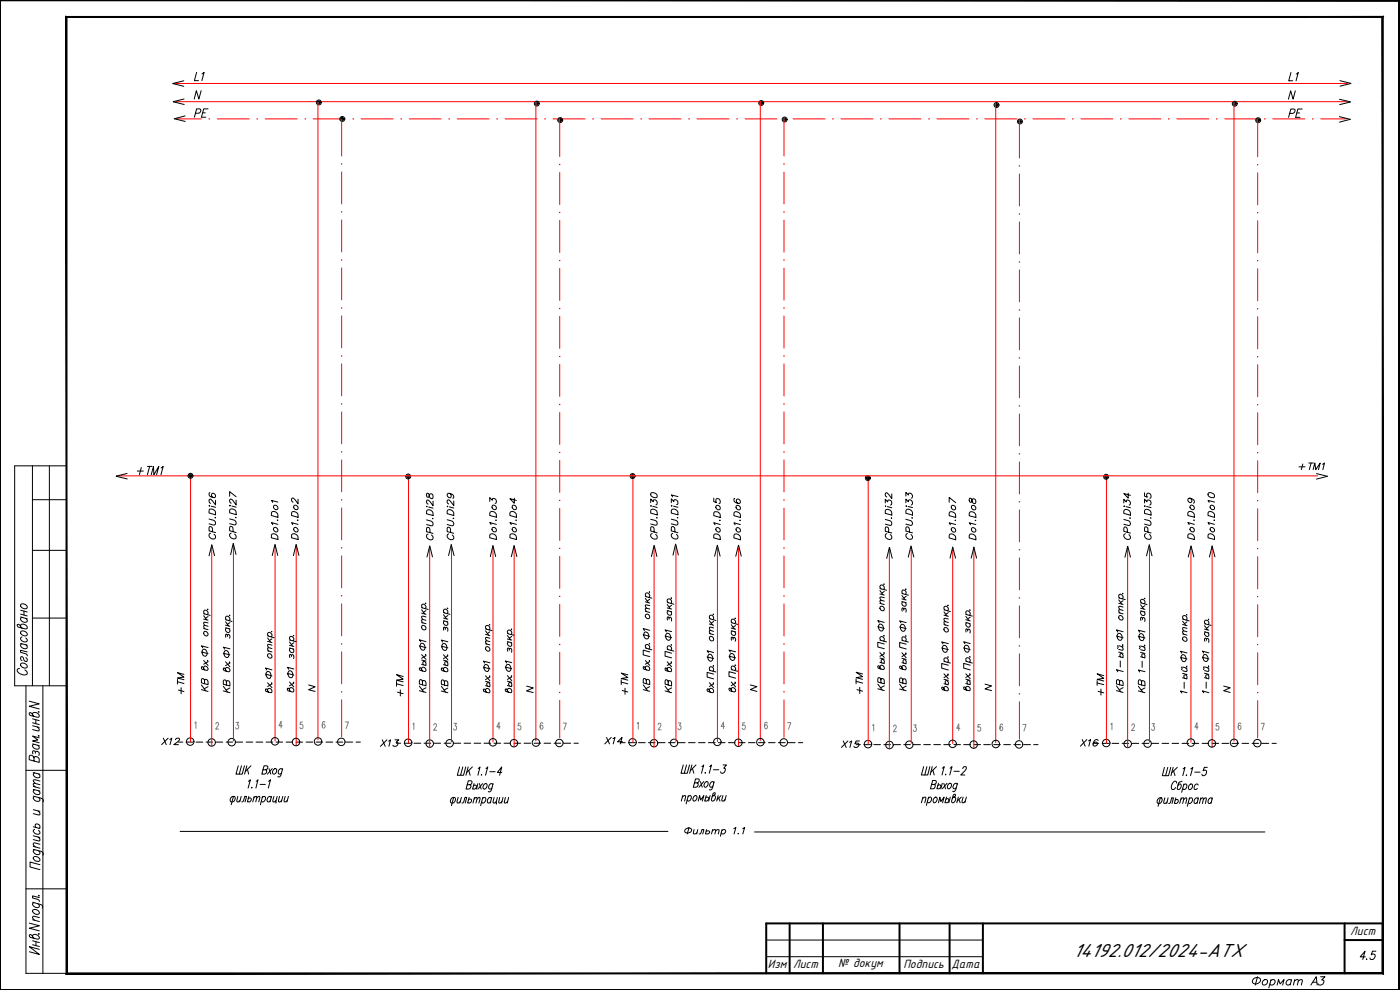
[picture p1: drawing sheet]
<svg xmlns="http://www.w3.org/2000/svg" width="420mm" height="297mm" viewBox="0 0 420 297" stroke-linecap="round" stroke-linejoin="round" font-family="sans-serif">
<defs><g id="words">
<text font-size="7.1" x="374.6" y="297.7">Формат А3</text>
<g font-size="6.2">
<text x="322" y="287.1">14192.012/2024-АТХ</text>
<text x="407.1" y="289.3">4.5</text>
</g>
<g font-size="5.7">
<text x="57.1" y="25.4">L1</text>
<text x="385.6" y="25.4">L1</text>
<text x="57.1" y="36.3">PE</text>
<text x="385.6" y="36.3">PE</text>
<text x="39.9" y="143.6">+TM1</text>
</g>
<g font-size="5.3">
<text x="388.8" y="142.2">+TM1</text>
<text x="65.6" y="163" transform="rotate(-90 65.6 163)">CPU.Di26</text>
<text x="84.3" y="163" transform="rotate(-90 84.3 163)">Do1.Do1</text>
<text x="130.9" y="163.3" transform="rotate(-90 130.9 163.3)">CPU.Di28</text>
<text x="137.2" y="163.3" transform="rotate(-90 137.2 163.3)">CPU.Di29</text>
<text x="149.9" y="163" transform="rotate(-90 149.9 163)">Do1.Do3</text>
<text x="155.9" y="163" transform="rotate(-90 155.9 163)">Do1.Do4</text>
<text x="198.3" y="163" transform="rotate(-90 198.3 163)">CPU.Di30</text>
<text x="274.8" y="163" transform="rotate(-90 274.8 163)">CPU.Di33</text>
<text x="287.9" y="163.3" transform="rotate(-90 287.9 163.3)">Do1.Do7</text>
<text x="293.9" y="163.3" transform="rotate(-90 293.9 163.3)">Do1.Do8</text>
<text x="346.4" y="163" transform="rotate(-90 346.4 163)">CPU.Di35</text>
<text x="359.5" y="163" transform="rotate(-90 359.5 163)">Do1.Do9</text>
<text x="365.5" y="163" transform="rotate(-90 365.5 163)">Do1.Do10</text>
<text x="56.1" y="209.5" transform="rotate(-90 56.1 209.5)">+TM</text>
<text x="91.4" y="208.8">N</text>
<text x="189.4" y="209.5" transform="rotate(-90 189.4 209.5)">+TM</text>
<text x="294.2" y="208.5">N</text>
<text x="332.3" y="209.9" transform="rotate(-90 332.3 209.9)">+TM</text>
<text x="47.3" y="224.7">X12</text>
<text x="323.1" y="225.1">X16</text>
</g>
<g font-size="4.9">
<text x="71.6" y="163" transform="rotate(-90 71.6 163)">CPU.Di27</text>
<text x="90.3" y="163" transform="rotate(-90 90.3 163)">Do1.Do2</text>
<text x="204.3" y="163" transform="rotate(-90 204.3 163)">CPU.Di31</text>
<text x="217" y="163" transform="rotate(-90 217 163)">Do1.Do5</text>
<text x="223" y="163.3" transform="rotate(-90 223 163.3)">Do1.Do6</text>
<text x="268.5" y="163" transform="rotate(-90 268.5 163)">CPU.Di32</text>
<text x="340.1" y="163" transform="rotate(-90 340.1 163)">CPU.Di34</text>
<text x="121.7" y="209.9" transform="rotate(-90 121.7 209.9)">+TM</text>
<text x="259.6" y="209.2" transform="rotate(-90 259.6 209.2)">+TM</text>
<text x="366.2" y="208.8">N</text>
<text x="112.9" y="225.1">X13</text>
<text x="180.3" y="224.4">X14</text>
<text x="251.2" y="225.4">X15</text>
</g>
<g font-size="4">
<text x="405.2" y="280.7">Лист</text>
<text x="230.4" y="290.6">Изм</text>
<text x="238" y="290.6">Лист</text>
<text x="251.5" y="290.2">№ докум</text>
<text x="271.1" y="290.6">Подпись</text>
<text x="285.5" y="290.4">Дата</text>
</g>
</g></defs>
<!-- layer: 0 -->
<g fill="#000" stroke="#000" stroke-width=".3">
<path d="M0 .1l419.8 .1zM0 .1h419.9zM0 .1h419.9zM0 .1h419.9z"/>
<path d="M419.9 .1l-.1 296.8zM419.9 .1v296.9z"/>
<path d="M.1 .2l-.1 296.8zM0 .1v296.9z"/>
<path d="M19.8 4.9v287.3l.3-.3zM19.8 4.9l.3 .3v286.7zM19.8 4.9l.3 .3 395-.3zM20.1 5.2l395-.3-.3 .3zM415.1 4.9l-.3 .3 .3 287zM414.8 5.2l.3 287-.3-.3zM19.8 292.2h395.3l-.3-.3zM19.8 292.2l.3-.3h394.7z"/>
<path d="M.1 296.9l419.8 .1zM.1 296.9l419.8 .1z"/>
</g>
<!-- layer: RAMKA -->
<g fill="none" stroke="#000" stroke-width=".3">
<path d="M6.2 187.9v-.3a1.13 1.13 0 0 1 1.3-.2 1.13 1.13 0 0 1 .5 1.2l-.4 .1-2.1-.5-.3-.8 .4-.1 1 1.2M6.2 193.1l2 .5M6.2 185.1l2 .6M6.2 183.1l2 .5M6.2 184.3l2 .5M6.3 199.1a1.15 1.15 0 0 1 1.3 0 1.15 1.15 0 0 1 .4 1.2 1.15 1.15 0 0 1-1.2 0 1.15 1.15 0 0 1-.5-1.2zM6.3 189.4a1.15 1.15 0 0 1 1.3 .1 1.15 1.15 0 0 1 .4 1.2 1.15 1.15 0 0 1-1.2-.1 1.15 1.15 0 0 1-.5-1.2zM6.3 181.3a1.15 1.15 0 0 1 1.3 0 1.15 1.15 0 0 1 .4 1.2 1.15 1.15 0 0 1-1.2 0 1.15 1.15 0 0 1-.5-1.2zM6.6 193.2l-.3 .1a1.13 1.13 0 0 0 .6 1.2 1.13 1.13 0 0 0 1.3-.2l-.5-.9M6.6 191.1l-.3 .1a1.11 1.11 0 0 0 .5 1.3 1.11 1.11 0 0 0 1.4-.2l-.5-.9M6.6 185.2l-.3 .2a1.13 1.13 0 0 0 .6 1.2 1.13 1.13 0 0 0 1.3-.2l-.5-.9M7.2 183.3v1.2"/>
<path d="M7.7 197.3a.76 .76 0 0 1 .3 1.2l-.7-.2-.4-1.1-.6-.2a.77 .77 0 0 0 .3 1.2M8.2 195.6l-2-.5v.6l1.8 .6 .2 .5M5.9 200.6h-.3a.79 .79 0 0 0-.4 .9 .79 .79 0 0 0 .7 .6l1.1 .4 1-.2a.9 .9 0 0 0-.5-1.3M8.8 210.4l3 .8-3 .7 3 .8M9.8 214.4v-.3a1.11 1.11 0 0 1 1.3-.2 1.11 1.11 0 0 1 .5 1.2l-.4 .1-2.1-.5-.3-.5 .1-.3a1 1 0 0 1 1 .8l.3 .3M9.8 217.7l2 .6M9.8 215.7l2 .5M9.8 216.9l2 .5M10.8 216v1.2M11.2 218.1l.6 .7-.2 .5-1.8-.4M11.6 213.5v.2l-.1-.1M9.8 223.2l2 .5"/>
<path d="M10 238.9l2.3 .6a.84 .84 0 0 1 .7 .9l-.1 .2M10 236.8l2 .5M10 236l2 .5M10 231.8l2 .5M10.2 227.4l-.6-.7-.5-.1-.3 .4v1l3 .8-.2-1.4-.8-.4-.6 .4v.9M10.2 223.3l-.3 .2a1.13 1.13 0 0 0 .6 1.1 1.13 1.13 0 0 0 1.3-.1v-.4l-.5-.5M10.4 239l-.4 .3a1.23 1.23 0 0 0 2 .8l-.1-.5-.3-.3M10.4 236.9l-.4 .4a1.23 1.23 0 0 0 2 .8l-.1-.6-.3-.2M10.4 231.9l-.4 .3a1.23 1.23 0 0 0 2 .9v-.4l-.4-.5M10.6 225.7l.6-.3a.8 .8 0 0 1 .4 1.3M10.6 226l-.1-.6-.6-.1v.9M11.6 220.7v.2l-.1-.1"/>
<path d="M11.8 221.4l-2-.6 1.5 1.2-1.5 .3 2 .6M12 235.4l-1.8-.4-.2 .4 .6 .7M12 234.3l-1.8-.3-.2 .3 .6 .8M10 257.3a1.13 1.13 0 0 1 1.3-.2 1.13 1.13 0 0 1 .6 1.2l-1.1 .1-.8-.8zM10 254.8l2.3 .6a.84 .84 0 0 1 .7 1l-.1 .2M10 253.9l2 .6M10 250.8l2 .5M10 248.1l2 .5M10 242.9l2 .5M10.4 254.9l-.4 .4a1.19 1.19 0 0 0 .7 1 1.19 1.19 0 0 0 1.3-.2l-.4-.8M10.4 248.8l-.2 .1a1.08 1.08 0 0 0 .5 1.3 1.08 1.08 0 0 0 1.3-.2l-.4-.9M10.8 248.3a.64 .64 0 0 1-.1-1 .64 .64 0 0 1 1 .2l.3 .3-.3 .7"/>
<path d="M11.4 251.1l.6 .7-.1 .5-1.9-.4M11.4 243.3l.6 .7-.1 .5-1.9-.4M12 259.4l-3-.8v1.5l3 .8M12 253.3l-1.8-.4-.2 .5 .6 .7M8.8 277l3 .8-3 .7 3 .8M9.8 270.7l2.7 .9 .3 .3-.1 .5M9.8 276l2 .5M9.9 273a1.11 1.11 0 0 1 1.3 0 1.11 1.11 0 0 1 .4 1.2l-.9 .1a.89 .89 0 0 1-.8-1.3zM10.2 270.8l-.4 .3a1.23 1.23 0 0 0 .7 1.1 1.23 1.23 0 0 0 1.3-.2l-.4-.9M11.6 268.6l.2 .2-.3-.1M11.8 275.3l-1.9-.4-.1 .5 .6 .7M11.8 269.3l-2-.5v.6l1.8 .6 .2 .5"/>
<path d="M9.8 281v-.3a1.26 1.26 0 0 1 2 .8l-.6 .3-2.1-.6-.3-.4 .1-.4a1 1 0 0 1 1 .8l.3 .3M9.8 282.3l2 .5M9.8 283.4l2 .6M10.8 282.6v1.1M11.6 280.1l.2 .1h-.3M11.8 284.8l-3-.8 3 2.4-3-.8"/>
</g>
<!-- layer: 0 -->
<g fill="none" stroke="#000" stroke-width=".3">
<path d="M60.4 27.2l-.7 2.5-.8-2.5-.6 2.5M388.7 27.2l-.6 2.5-.8-2.5-.6 2.5M9.7 139.8v66M14.8 139.8v66M19.9 139.8h-15.5v66h15.5M9.7 149.9h10.2M9.7 165.1h10.2M193.7 179.6l.9 1.2M193.7 179l1.9 .5M194 179a.63 .63 0 0 1-.1-1.1 .63 .63 0 0 1 1 .5l.1 .5-.3 .3M194.9 177.6l.1 .1-.2-.1M195 179.8l-.8 .5"/>
<path d="M201.5 179.4v.2l-.1-.2M264.1 178.2l1.3 .3M264.1 177.2l.9 1.3M264.1 176.6l2 .5M264.4 176.6a.6 .6 0 0 1-.2-.9 .6 .6 0 0 1 .9 .1l.3 .4-.3 .7M265.3 175.2l.1 .1-.2-.1M265.4 179.4l-1.2-.3-.1 .4 .4 .6M265.4 177.4l-.7 .6M270.7 179.7l1.2 .3M270.7 178.7l.9 1.2M270.7 178.1l1.9 .5M270.9 178.1a.6 .6 0 0 1-.1-.9 .6 .6 0 0 1 .9 0l.2 .5-.2 .6"/>
<path d="M271.9 176.7v.2l-.1-.1M271.9 178.9l-.7 .5M335.7 180l1 1.3M335.7 179.4l2 .5M336 179.4a.6 .6 0 0 1-.2-.9 .6 .6 0 0 1 1 0l.1 .3a.53 .53 0 0 1-.1 .8M336.9 178l.2 .1-.3-.1M343.5 179.5v.1l-.1-.1M9.7 185.4h10.2M60.5 195.6l1.9 .5M60.8 195a1.02 1.02 0 0 1 1.3 .3 1.02 1.02 0 0 1 0 1.2 .8 .8 0 0 1-1 .2 .8 .8 0 0 1-.4-.8zM61.1 198.2l1.3 1.5M61.1 188.6l1.3 .3"/>
<path d="M61.1 185.7l1.3 .4M61.1 184.7l1 1.3M61.1 184.1l2 .5M61.4 184.2a.63 .63 0 0 1-.1-1 .63 .63 0 0 1 1 .3l.1 .6-.3 .3M62.3 198.2l.1 .2-.2-.1M62.3 182.7l.1 .2-.2-.1M62.4 194.3l-1.9-.5 .3 .6M62.4 187.9l-1.2-.2-.1 .4 .4 .6M62.4 186.9l-1.2-.2-.1 .4 .4 .5M62.4 198.5l-1.3 .8M62.4 185l-.7 .5M67 196l2 .5"/>
<path d="M67.4 195.4a1.05 1.05 0 0 1 1.3 .6 1.05 1.05 0 0 1-.5 1.3 1.33 1.33 0 0 1-.8-1.9zM67.7 198.6l1.3 1.5M67.7 188.4l1.3 .3M67.7 187.6l1.3 .3M67.7 186.5l.9 1.3M67.7 185.9l1.9 .6M67.9 188.5a.69 .69 0 0 0 0 1.1 .69 .69 0 0 0 1.1-.5l-.3-.5M67.9 186a.6 .6 0 0 1-.1-.9 .6 .6 0 0 1 .9 0l.2 .3a.53 .53 0 0 1-.2 .8M68.2 190.7l.4-.4 .2 .2 .2 .3-.1 .7M68.2 191v-.6l-.4-.1v.9M68.9 198.6l.1 .1h-.2M68.9 184.6l.1 .1-.2-.1"/>
<path d="M69 194.7l-2-.5 .4 .6M69 199l-1.3 .7M69 186.8l-.8 .5M80.3 195.3l1.3 .3M80.3 192.4l1.3 .4M80.3 191.4l.9 1.3M80.3 190.8l2 .5M80.6 190.9a.63 .63 0 0 1-.1-1.1 .63 .63 0 0 1 1 .4l.1 .5-.3 .4M81.5 189.4v.2l-.1-.1M81.6 194.6l-1.2-.2-.1 .4 .4 .6M81.6 193.6l-1.2-.2-.1 .3 .4 .6M81.6 191.7l-.7 .5"/>
<path d="M86.9 194.4l1.3 .4M86.9 193.6l1.3 .4M86.9 192.6l.9 1.3M86.9 192l2 .5M87.2 194.5a.71 .71 0 0 0-.1 1.1 .71 .71 0 0 0 1.1-.1l-.3-.8M87.2 192.1a.6 .6 0 0 1-.2-1 .6 .6 0 0 1 .9 .1l.3 .4-.3 .7M87.5 196.7l.1-.2h.4l.1 1.1M87.5 197l-.2-.5-.3-.1v.9M88.1 190.6l-.1 .1M88.2 192.9l-.7 .5M125.9 193.8l1.9 .5M126.2 193.2a1.01 1.01 0 0 1 1.2 .3 1.01 1.01 0 0 1 .1 1.2 .79 .79 0 0 1-1 .3 .79 .79 0 0 1-.4-1z"/>
<path d="M126.5 199.3l1.3 .4M126.5 198l1.3 .4M126.5 196.4l1.3 1.5M126.5 186.8l1.3 .3M126.5 184l1.3 .3M126.5 183l1 1.2M126.5 182.3l2 .6M126.6 187.8a.74 .74 0 0 1 1 .1 .74 .74 0 0 1 0 1.1l-.8-.2-.3-.5zM126.8 182.4l-.3-.8a.71 .71 0 0 1 1.1-.1 .71 .71 0 0 1 0 1.1M127.1 199.5l-.2-.7a.47 .47 0 0 1 .5-.4 .47 .47 0 0 1 .4 .6l-.2 .6M127.7 196.4l.1 .1h-.2M127.7 180.9l.1 .1h-.2"/>
<path d="M127.8 192.5l-1.9-.5 .3 .6M127.8 186.1l-1.2-.2-.1 .4 .4 .6M127.8 185.1l-1.2-.2-.1 .4 .4 .6M127.8 196.8l-1.3 .7M127.8 183.2l-.7 .5M132.5 193.9l1.9 .5M132.8 193.2a1.05 1.05 0 0 1 1.3 .7 1.05 1.05 0 0 1-.5 1.3 1.33 1.33 0 0 1-.8-2zM133.1 199.4l1.3 .4M133.1 198.1l1.3 .3M133.1 196.5l1.3 1.4M133.1 186.3l1.3 .3M133.1 185.4l1.3 .4"/>
<path d="M133.1 184.4l.9 1.3M133.1 183.8l1.9 .5M133.4 186.3a.68 .68 0 0 0 0 1.2 .68 .68 0 0 0 1-.5l-.3-.5M133.4 183.9a.63 .63 0 0 1-.1-1.1 .63 .63 0 0 1 1 .4l.1 .6-.3 .3M133.6 199.5l-.1-.6a.47 .47 0 0 1 .5-.4 .47 .47 0 0 1 .4 .5l-.2 .7M133.6 188.5l.4-.3 .3 .3v.9M133.6 188.8l-.2-.6a.6 .6 0 0 0-.2 .9M134.3 196.5v.2l-.1-.1M134.3 182.4v.2l-.1-.1M134.4 192.6l-1.9-.5 .3 .5M134.4 196.8l-1.3 .8M134.4 184.7l-.8 .5"/>
<path d="M145.5 199.5a1.07 1.07 0 0 1 1.2 .6 1.07 1.07 0 0 1-.3 1.4 1.19 1.19 0 0 1-1.1-.7 1.19 1.19 0 0 1 .2-1.3zM145.7 193.2l1.3 .3M145.7 190.3l1.3 .4M145.7 189.3l.9 1.3M145.7 188.7l2 .5M145.8 194.2a.69 .69 0 0 1 1.1 .2 .69 .69 0 0 1-.4 1l-.8-.7zM146 188.8a.63 .63 0 0 1-.1-1.1 .63 .63 0 0 1 1 .4l.1 .6-.2 .3M146.9 187.3v.2v-.1M147 198.9l-1.9-.5 .4 .6M147 192.5l-1.2-.2-.1 .3 .4 .7M147 191.5l-1.2-.3-.1 .4 .4 .7M147 189.6l-.7 .5"/>
<path d="M152 199.5a1.01 1.01 0 0 1 1.2 .3 1.01 1.01 0 0 1 0 1.3 .81 .81 0 0 1-.9 .2 .81 .81 0 0 1-.5-.9zM152.3 192.5l1.3 .4M152.3 191.7l1.3 .4M152.3 190.7l.9 1.3M152.3 190.1l2 .5M152.6 192.6a.71 .71 0 0 0-.1 1.1 .71 .71 0 0 0 1.1-.1l-.3-.8M152.6 190.1a.6 .6 0 0 1-.2-.9 .6 .6 0 0 1 .9 .1l.3 .4-.3 .7M152.9 194.8l.1-.3 .4 .1 .1 1.1M152.9 195.1l-.1-.6h-.4v.9M153.5 188.7v.2l-.1-.1M153.6 198.8l-2-.5 .4 .6M153.6 191l-.7 .5"/>
<path d="M193 190.4l2 .6M193.4 189.8a1 1 0 0 1 1.2 .3 1 1 0 0 1 0 1.2 .79 .79 0 0 1-1 .3 .79 .79 0 0 1-.4-.9zM193.7 198.2l1.3 1.4M193.7 194.4l1.9 .6M193.7 183.4l1.3 .4M193.7 180.6l1.3 .3M194 194.5a.6 .6 0 0 1-.3-.9 .6 .6 0 0 1 1 0l.3 .5-.3 .6M194.9 198.2v.2l-.1-.1M194.9 193v.2l-.1-.1M195 195.6l-2-.5v1.4l2 .5M195 189.1l-2-.5 .4 .6M195 182.7l-1.2-.2-.1 .4 .4 .6"/>
<path d="M195 181.7l-1.2-.2-.1 .4 .4 .6M195 198.5l-1.3 .8M199.6 190.8l1.9 .5M200 190.2a.97 .97 0 0 1 1.1 .2 .97 .97 0 0 1 .2 1.1 .72 .72 0 0 1-.8 .6 .72 .72 0 0 1-.6-.7l-.1-.7zM200.2 198.6l1.3 1.5M200.2 194.8l2 .6M200.2 183.2l1.3 .3M200.2 182.4l1.3 .3M200.2 181.4l1 1.2M200.2 180.7l2 .6M200.5 194.9a.61 .61 0 0 1-.2-1 .61 .61 0 0 1 1 .1l.2 .5-.2 .6M200.5 183.2a.7 .7 0 0 0 0 1.2 .7 .7 0 0 0 1-.5l-.2-.4"/>
<path d="M200.5 180.8a.62 .62 0 0 1-.2-.9 .62 .62 0 0 1 1 0l.2 .5-.2 .6M200.8 185.4l.4-.2 .2 .1 .1 1M200.8 185.8l-.3-.7a.66 .66 0 0 0-.2 .9M201.5 198.6v.2l-.1-.1M201.5 193.4v.2l-.1-.1M201.5 196l-1.9-.6v1.5l1.9 .5M201.5 189.5l-1.9-.5 .4 .6M201.5 198.9l-1.3 .8M201.5 181.6l-.7 .5M212.2 197.1l2 .5M212.6 196.5a1.01 1.01 0 0 1 1.2 .3 1.01 1.01 0 0 1 0 1.2 .79 .79 0 0 1-1 .3 .79 .79 0 0 1-.4-1zM212.9 190.1l1.3 .3"/>
<path d="M212.9 187.2l1.3 .4M212.9 186.3l.9 1.2M212.9 185.6l1.9 .6M213 191.1a.69 .69 0 0 1 1 .2 .69 .69 0 0 1-.4 1l-.6-.5zM213.1 185.7a.63 .63 0 0 1 0-1.1 .63 .63 0 0 1 1 .4l.1 .6-.3 .3M214.1 199.7v.2l-.1-.1M214.1 184.2v.2l-.1-.1M214.2 195.8l-2-.5 .4 .6M214.2 189.4l-1.2-.2-.1 .4 .3 .6M214.2 188.4l-1.2-.2-.1 .4 .3 .6M214.2 186.5l-.8 .5M218.8 196.9l2 .5"/>
<path d="M219.2 196.2a1.05 1.05 0 0 1 1.2 .7 1.05 1.05 0 0 1-.5 1.3 1.33 1.33 0 0 1-.7-2zM219.5 189.3l1.3 .3M219.5 188.5l1.3 .3M219.5 187.4l.9 1.3M219.5 186.8l1.9 .6M219.7 189.3a.69 .69 0 0 0 0 1.2 .69 .69 0 0 0 1.1-.5l-.3-.5M219.7 186.9l-.2-.5a.53 .53 0 0 1 .1-.5 .53 .53 0 0 1 .6-.1l.4 .5a.53 .53 0 0 1-.1 .8M220 191.5l.4-.3 .2 .2 .2 .3-.2 .7M220 191.8l-.1-.5-.4-.1v.9M220.6 199.5l.2 .1h-.2M220.6 185.4l.2 .1h-.2M220.8 195.6l-2-.5 .4 .6"/>
<path d="M220.8 187.7l-.8 .5M263.4 188l2 .6M264 187.3a1.11 1.11 0 0 1 1.1 .8 1.11 1.11 0 0 1-.6 1.2 1.25 1.25 0 0 1-.5-2zM264.1 198.7l1.3 .4M264.1 197.4l1.3 .4M264.1 195.8l1.3 1.5M264.1 192.1l2 .5M264.1 181l1.3 .4M264.4 192.1a.63 .63 0 0 1-.1-1 .63 .63 0 0 1 1 .4l.1 .5-.3 .3M264.7 198.9l-.2-.8 .3-.3 .6 .6-.2 .6M265.3 195.8v.2l-.1-.1M265.3 190.7v.2l-.1-.2"/>
<path d="M265.4 193.2l-2-.5v1.4l2 .5M265.4 186.8l-2-.6 .4 .6M265.4 180.4l-1.2-.2-.1 .3 .4 .6M265.4 196.2l-1.3 .7M270 188.1l1.9 .5M270.4 187.5a1.01 1.01 0 0 1 1.2 .3 1.01 1.01 0 0 1 0 1.2 .79 .79 0 0 1-1 .3 .79 .79 0 0 1-.4-.9zM270.7 198.8l1.2 .4M270.7 197.5l1.2 .4M270.7 195.9l1.2 1.4M270.7 192.1l1.9 .5M270.7 180.5l1.2 .3M270.9 192.2a.63 .63 0 0 1 0-1 .63 .63 0 0 1 1 .3v.6l-.2 .3"/>
<path d="M270.9 180.6a.71 .71 0 0 0 0 1 .71 .71 0 0 0 1 0l-.2-.8M271.2 199l-.2-.7a.47 .47 0 0 1 .6-.4 .47 .47 0 0 1 .3 .5l-.1 .7M271.2 182.8l.2-.3 .4 .1 .1 1.1M271.2 183.1l-.1-.6-.3-.1v1M271.9 195.9v.2l-.1-.1M271.9 190.7v.3l-.1-.2M271.9 193.3l-1.9-.5v1.4l1.9 .5M271.9 186.8l-1.9-.5 .4 .6M271.9 196.2l-1.2 .8M282.6 194.4l2 .5M283 193.8a1.01 1.01 0 0 1 1.2 .3 1.01 1.01 0 0 1 0 1.3 .79 .79 0 0 1-1 .2 .79 .79 0 0 1-.4-.9zM283.3 198.4l1.9 .6"/>
<path d="M283.3 187.4l1.3 .4M283.3 184.6l1.3 .3M283.3 183.6l.9 1.2M283.3 183l1.9 .5M283.6 198.5a.65 .65 0 0 1-.1-1.1 .65 .65 0 0 1 1 .5l.1 .5-.3 .3M283.6 183a.65 .65 0 0 1-.1-1.1 .65 .65 0 0 1 1 .5l.1 .5-.3 .3M284.5 197v.3l-.1-.2M284.5 181.6v.2l-.1-.2M284.6 199.6l-2-.5v1.4l2 .5M284.6 193.1l-2-.5 .4 .6M284.6 186.8l-1.2-.3-.1 .4 .4 .6M284.6 185.7l-1.2-.2-.1 .4 .4 .6"/>
<path d="M284.6 183.8l-.8 .5M289.2 194.4l2 .5M289.6 193.8a1 1 0 0 1 1.2 .3 1 1 0 0 1 0 1.2 .79 .79 0 0 1-1 .3 .79 .79 0 0 1-.4-1zM289.9 198.4l1.9 .6M289.9 186.8l1.3 .3M289.9 186l1.3 .3M289.9 184.9l.9 1.3M289.9 184.3l1.9 .6M290.2 198.5l-.3-.3a.62 .62 0 0 1 .4-.9 .62 .62 0 0 1 .8 .5l.1 .6-.3 .3M290.2 186.8a.68 .68 0 0 0-.1 1.2 .68 .68 0 0 0 1.1-.5l-.3-.4M290.2 184.4a.65 .65 0 0 1-.1-1.1 .65 .65 0 0 1 1 .5l.1 .5-.3 .3M290.4 189l.2-.2 .4 .1 .1 1"/>
<path d="M290.4 189.3l-.2-.6a.66 .66 0 0 0-.3 .9M291.1 197v.2l-.1-.1M291.1 183v.2l-.1-.2M291.2 199.6l-2-.6v1.5l2 .5M291.2 193.1l-2-.5 .4 .6M291.2 185.2l-.8 .5M335.1 190.8l2 .6M335.4 193.7l.1 .4-.1 .4M335.4 190.2a1.01 1.01 0 0 1 1.3 .3 1.01 1.01 0 0 1 0 1.3 .79 .79 0 0 1-1 .2 .79 .79 0 0 1-.4-.9zM335.7 197l1.4 .3M335.7 195.7l1.4 .3M335.7 193.7l1.4 .4"/>
<path d="M335.7 183.8l1.4 .4M335.7 181l1.4 .3M336.2 198.3v1.8M336.3 197.1l-.2-.3 .2-.7a.69 .69 0 0 1 .7 .4 .69 .69 0 0 1-.2 .8M336.7 194l.4 .6-.2 .5-1.2-.3M336.9 193.4l.2 .2-.3-.1M337.1 189.6l-2-.6 .3 .6M337.1 183.2l-1.3-.2-.1 .3 .4 .6M337.1 182.1l-1.3-.2-.1 .4 .4 .6M337.1 180.2l-.8 .5M341.6 190.9l2 .5M341.9 193.8l.2 .4-.2 .4"/>
<path d="M342 190.3a1.01 1.01 0 0 1 1.2 .3 1.01 1.01 0 0 1 0 1.2 .79 .79 0 0 1-.9 .3 .79 .79 0 0 1-.5-.9zM342.3 197l1.3 .4M342.3 195.7l1.3 .4M342.3 193.8l1.3 .4M342.3 183.3l1.3 .3M342.3 182.5l1.3 .3M342.3 181.5l.9 1.2M342.3 180.9l2 .5M342.6 183.4a.68 .68 0 0 0 0 1.1 .68 .68 0 0 0 1-.4l-.3-.5M342.6 180.9a.63 .63 0 0 1-.1-1.1 .63 .63 0 0 1 1 .5l.1 .5-.3 .3M342.8 198.4v1.8M342.9 197.2l-.2-.7a.48 .48 0 0 1 .5-.4 .48 .48 0 0 1 .4 .6l-.2 .6"/>
<path d="M342.9 185.6l.3-.3 .3 .2v1M342.9 185.9l-.3-.7a.66 .66 0 0 0-.2 1M343.2 194l.4 .7-.1 .4-1.2-.2M343.5 193.5v.2l-.1-.1M343.6 189.6l-2-.5 .4 .6M343.6 181.7l-.7 .5M354.3 197.2l1.9 .5M354.8 196.5a1.11 1.11 0 0 1 1.1 .8 1.11 1.11 0 0 1-.5 1.2 1.22 1.22 0 0 1-.6-2zM354.9 190.2l1.3 .4M354.9 187.4l1.3 .3M354.9 186.4l1 1.2M354.9 185.7l2 .6"/>
<path d="M355.2 185.8a.62 .62 0 0 1-.2-.9 .62 .62 0 0 1 1 0l.2 .5-.2 .6M356.2 199.8v.3l-.1-.2M356.2 184.3v.3l-.1-.2M356.2 195.9l-1.9-.5 .4 .6M356.2 189.6l-1.2-.3-.1 .4 .4 .6M356.2 188.5l-1.2-.2-.1 .4 .4 .6M356.2 186.6l-.7 .5M360.8 197.2l2 .5M361.2 196.6a1.01 1.01 0 0 1 1.2 .3 1.01 1.01 0 0 1 .1 1.2 .81 .81 0 0 1-1 .2 .81 .81 0 0 1-.5-.9zM361.5 189.6l1.3 .3M361.5 188.8l1.3 .3M361.5 187.7l1 1.3"/>
<path d="M361.5 187.1l2 .5M361.8 189.6a.71 .71 0 0 0-.1 1.1 .71 .71 0 0 0 1.1-.1l-.3-.7M361.8 187.2a.63 .63 0 0 1-.1-1 .63 .63 0 0 1 1 .3l.1 .6-.3 .3M362.1 191.8l.1-.2 .4 .1 .1 1M362.1 192.1l-.1-.5-.4-.1v.9M362.7 199.8v.2l-.1-.1M362.7 185.7v.3l-.1-.2M362.8 195.9l-2-.5 .4 .5M362.8 188l-.7 .5M7.8 205.8v86.2h12.2M12.9 205.8v86.2M60.5 205.5l1.3 1.8"/>
<path d="M60.5 206.9l1.9 .6M61.1 200.5a.53 .53 0 0 1 .6-.7 .7 .7 0 0 1 .7 .5 .7 .7 0 0 1-.3 .9l-1.4-.4-.2-.7 .4 .1 .5 .8M61.4 204.2l-.2-.4-.4-.2-.3 .1v1.2l1.9 .5v-.9l-.6-.7-.3 .1-.1 1.2M62.4 206l-1.1 .7M67 205.9l1.3 1.8M67 207.3l2 .5M67.7 200.9a.66 .66 0 0 1 .7-.6 .66 .66 0 0 1 .6 .6v.4l-.4 .3-1.4-.4-.2-.7 .3-.1 .6 1M67.9 204.6l-.1-.4-.6-.2-.2 .4v.9l2 .5-.1-1.2-.6-.4-.4 .4v1M69 206.4l-1.1 .6M79.7 202.3l1.9 .5M80.2 201.5a1.11 1.11 0 0 1 1.1 .8 1.11 1.11 0 0 1-.5 1.3 1.22 1.22 0 0 1-.6-2.1zM80.3 207.2a.7 .7 0 0 1 1-.6 .7 .7 0 0 1 .1 1.2l-1.6-.3-.1-.7h.4l.5 .9"/>
<path d="M80.3 204.9l1.3 1.4M81.5 204.9v.2l-.1-.1M81.6 201l-1.9-.6 .4 .6M81.6 205.2l-1.3 .8M86.2 202l2 .6M86.6 201.5a.99 .99 0 0 1 1.2 .2 .99 .99 0 0 1 0 1.3 .79 .79 0 0 1-1 .2 .79 .79 0 0 1-.4-.9zM86.9 207a.65 .65 0 0 1 1-.5 .65 .65 0 0 1-.1 1.1l-1.4-.4-.2-.6 .3-.2 .7 1.1M86.9 204.6l1.3 1.5M88.1 204.7v.2l-.1-.1M88.2 200.7l-2-.5 .4 .6M88.2 205l-1.3 .8M125.9 205.9l1.3 1.7"/>
<path d="M125.9 207.2l1.9 .6M126.5 200.9v-.3a.67 .67 0 0 1 1.1-.1 .67 .67 0 0 1-.1 1l-1.4-.4-.2-.6h.4l.5 .8M126.8 204.6l-.4-.7h-.3l-.2 1.3 1.9 .6-.1-1.3-.5-.3-.4 .4v.9M127.8 206.4l-1.1 .6M132.5 205.9l1.2 1.8M132.5 207.3l1.9 .5M133.1 200.9a.69 .69 0 0 1 1-.5 .69 .69 0 0 1 .1 1.1l-1.6-.3-.1-.7 .4 .1 .5 .8M133.4 204.6l-.2-.4-.6-.2-.1 1.3 1.9 .5-.1-1.2-.3-.3-.5 .1-.1 1.2M134.4 206.4l-1.1 .6M145.1 200.2l1.9 .5M145.7 207.2a.65 .65 0 0 1 1-.4 .65 .65 0 0 1-.1 1.1l-1.4-.4-.1-.6h.4l.5 .8M145.7 205.7l1.3 .4"/>
<path d="M145.7 204.4l1.3 .4M145.7 202.8l1.3 1.4M146.3 205.9l-.2-.8 .4-.3 .5 .5-.1 .7M146.9 202.8v.2v-.1M147 203.1l-1.3 .8M151.6 200.1l2 .5M152.3 207.2a.66 .66 0 0 1 1-.5 .66 .66 0 0 1-.1 1.1l-1.4-.3-.2-.7h.5l.5 .9M152.3 204.4l1.3 .3M152.3 205.7l1.3 .3M152.3 202.7l1.3 1.5M152.9 205.8l-.2-.6a.47 .47 0 0 1 .5-.5 .47 .47 0 0 1 .4 .6l-.2 .7M153.5 202.8v.2l-.1-.2"/>
<path d="M153.6 203.1l-1.3 .8M158 205.9l2 .5-2 .9 2 .5M193 205.5l1.4 1.7M193 206.9l2 .5M193.7 200.5a.7 .7 0 0 1 1-.5 .7 .7 0 0 1 .1 1.1l-1.6-.3-.1-.7h.4l.5 .9M194 204.2l-.4-.6h-.4l-.2 1.3 2 .5-.1-1.2-.5-.4-.3 .1-.1 1.2M195 206l-1.2 .6M199.6 205.9l1.3 1.7M199.6 207.3l1.9 .5M200.2 200.9a.52 .52 0 0 1 .2-.6 .52 .52 0 0 1 .6 0l.5 .6-.1 .6-1.6-.3-.2-.7 .5 .1 .4 .8M200.5 204.6l-.3-.6h-.4l-.2 1.3 1.9 .5v-1.3l-.6-.3-.3 .1-.1 1.2M201.5 206.4l-1.1 .6"/>
<path d="M212.9 207.2a.68 .68 0 0 1 .9-.7 .68 .68 0 0 1 .4 1l-.4 .3-1.4-.3-.2-.7 .3-.1 .6 1M212.9 204.8l1.3 1.5M212.9 201.1l1.9 .5M213.1 201.2a.63 .63 0 0 1 0-1.1 .63 .63 0 0 1 1 .4l.1 .6-.3 .3M214.1 204.9v.2l-.1-.1M214.2 202.3l-2-.6v1.4l2 .6M214.2 205.2l-1.3 .8M219.5 207a.66 .66 0 0 1 .6-.7 .66 .66 0 0 1 .7 .7l-.2 .5-.2 .1-1.4-.4-.2-.6 .3-.2 .6 1M219.5 204.6l1.3 1.5M219.5 200.9l1.9 .5M219.7 200.9a.6 .6 0 0 1-.2-.9 .6 .6 0 0 1 1 .1l.1 .2a.53 .53 0 0 1-.1 .9M220.6 204.7l.2 .1-.2-.1"/>
<path d="M220.8 202l-2-.5v1.4l2 .6M220.8 205l-1.3 .7M225.2 205.5l2 .5-2 .9 2 .6M263.4 205.3l1.4 1.7M263.4 206.7l2 .5M264.1 200.3v-.3a.68 .68 0 0 1 1-.2 .68 .68 0 0 1-.1 1.1l-1.4-.4-.1-.7 .4 .1 .5 .8M264.4 204l-.2-.5-.6-.1-.2 1.2 2 .6-.1-1.3-.5-.3-.3 .1-.1 1.2M265.4 205.8l-1.1 .6M270 205.3l1.3 1.8M270 206.7l1.9 .5M270.7 200.3a.65 .65 0 0 1 1-.4 .65 .65 0 0 1-.1 1.1l-1.4-.4-.2-.6h.5l.4 .8M270.9 204l-.3-.6-.5 .1-.1 1.2 1.9 .5v-.9l-.3-.6-.6 .1-.1 1.2"/>
<path d="M271.9 205.9l-1.1 .5M283.3 206.7a.69 .69 0 0 1 1-.6 .69 .69 0 0 1 .1 1.1l-1.6-.3-.2-.6h.5l.5 .8M283.3 203.8l1.3 .4M283.3 205.1l1.3 .4M283.3 202.2l1.3 1.5M283.8 205.3l-.1-.7a.47 .47 0 0 1 .5-.4 .47 .47 0 0 1 .4 .6l-.2 .6M284.5 202.2v.2l-.1-.1M284.6 202.6l-1.3 .7M289.9 206.6a.7 .7 0 0 1 1-.5 .7 .7 0 0 1 .1 1.1l-1.6-.3-.2-.7h.5l.5 .9M289.9 205.1l1.3 .3M289.9 203.8l1.3 .3M289.9 202.2l1.3 1.4"/>
<path d="M290.4 205.2a.56 .56 0 0 1-.2-.6 .56 .56 0 0 1 .6-.4l.4 .5-.2 .7M291.1 202.2v.2l-.1-.1M291.2 202.5l-1.3 .8M335.1 205.8l1.3 1.8M335.1 207.2l2 .6M336 204.5l-.2-.4-.5-.2-.2 .4v.9l2 .5-.2-1.2-.5-.4-.4 .4v1M337.1 201.5l-2-.6 .3 .7M337.1 206.3l-1.2 .7M341.6 205.9l1.3 1.7M341.6 207.3l2 .5M342.6 204.6l-.4-.6h-.4l-.2 1.3 2 .5-.1-1.3-.3-.2h-.5l-.1 1.2M343.6 201.5l-2-.5 .4 .6"/>
<path d="M343.6 206.4l-1.1 .6M354.5 200.1l.3 .4-.3 .4M354.9 203.4l1.3 .3M354.9 202l1.3 .4M354.9 200.1l1.3 .4M355.4 204.7v1.8M355.5 203.5l-.2-.7a.47 .47 0 0 1 .6-.3 .47 .47 0 0 1 .3 .5l-.1 .7M355.9 200.4l.3 .6v.5l-1.3-.3M356.2 207.8l-1.9-.5 .4 .6M361.1 200.1l.2 .3-.2 .5M361.5 202l1.3 .3M361.5 203.3l1.3 .4"/>
<path d="M361.5 200.1l1.3 .3M362 204.7v1.8M362.1 203.5l-.2-.7a.47 .47 0 0 1 .5-.4 .47 .47 0 0 1 .4 .6l-.2 .6M362.5 200.3l.3 .6-.1 .5-1.2-.2M362.8 207.8l-2-.5 .4 .6M7.8 231.1h12.2M55.8 222.7h2.1M58.8 222.7h2.1M61.8 222.7h2M64.9 222.7h1.9M67.9 222.7h1.9M70.9 222.7h2"/>
<path d="M73.9 222.7h2M76.8 222.7h2.1M79.8 222.7h2.1M82.8 222.7h2M85.9 222.7h1.9M88.9 222.7h1.9M91.9 222.7h2M94.9 222.7h2M97.8 222.7h2.1M100.8 222.7h2.1M103.8 222.7h2M106.8 222.7h1.4"/>
<path d="M121.3 223h2M124.2 223h2.1M127.3 223h2M130.3 223h1.9M133.3 223h2M136.3 223h2M139.3 223h2M142.3 223h2M145.2 223h2.1M148.3 223h2M151.3 223h1.9M154.3 223h2"/>
<path d="M157.3 223h2M160.3 223h2M163.3 223h2M166.3 223h2M169.2 223h2.1M172.3 223h1.3M188.6 222.8h2M191.6 222.8h2M194.6 222.8h2M197.6 222.8h2M200.6 222.8h2M203.6 222.8h2"/>
<path d="M206.6 222.8h2M209.6 222.8h2M212.6 222.8h2M215.6 222.8h2M218.6 222.8h2M221.6 222.8h2M224.6 222.8h2M227.6 222.8h2M230.6 222.8h2M233.6 222.8h2M236.6 222.8h2M239.6 222.8h1.3"/>
<path d="M259.2 223.4h2M262.3 223.4h1.9M265.3 223.4h2M268.2 223.4h2.1M271.2 223.4h2M274.2 223.4h2M277.2 223.4h2M280.2 223.4h2M283.3 223.4h1.9M286.3 223.4h1.9M289.2 223.4h2.1M292.2 223.4h2.1"/>
<path d="M295.2 223.4h2M298.2 223.4h2M301.2 223.4h2M304.2 223.4h2M307.3 223.4h1.9M310.2 223.4h1.3M330.8 223h1.9M333.8 223h1.9M336.8 223h2M339.7 223h2.1M342.7 223h2.1M345.7 223h2"/>
<path d="M348.7 223h2M351.7 223h2M354.8 223h1.9M357.8 223h1.9M360.8 223h2M363.7 223h2.1M366.7 223h2.1M369.7 223h2M372.7 223h2M375.8 223h1.9M378.8 223h1.9M381.8 223h1.2"/>
<path d="M54.1 249.5h146.3M205.7 248.8a1.15 1.15 0 0 1 1.9 .2 1.15 1.15 0 0 1-.9 .9 1.15 1.15 0 0 1-1.2-.5zM206.8 248.3l-.6 1.9M208.3 248.9l-.2 1.2 .5 .1 .6-.4M209.4 248.9l-.3 1.3M209.8 250.2l.4-.1 .5-1.2h.5l-.3 1.3M211.9 249.5l.8-.2 .2 .2v.3l-.5 .4-.6-.2M212 248.9l-.3 1.3M213.8 249.3l.6-.4 .4 .1-.3 1.2M213.9 248.9l-.4 1.3M214.8 249.3l.6-.4 .4 .1-.2 1.2M216.7 249.2a.63 .63 0 0 1 1-.1 .63 .63 0 0 1-.4 1l-.5 .1-.3-.3"/>
<path d="M216.7 248.9l-.5 2M220.2 248.7l.7-.4-.6 1.9M221.6 250l-.2 .1h.3M222.9 248.7l.6-.4-.6 1.9M226.4 249.6h153.2M7.8 266.7h12.2"/>
<circle cx="61.8" cy="190.2" r=".68"/>
<circle cx="81" cy="196.9" r=".7"/>
<circle cx="194.4" cy="185" r=".7"/>
<circle cx="264.8" cy="182.6" r=".7"/>
<circle cx="284" cy="189" r=".7"/>
<circle cx="336.4" cy="185.4" r=".68"/>
<circle cx="355.6" cy="191.8" r=".7"/>
</g>
<path d="M237 277.1v14.9M247 277.1v14.9M270 277.1v14.9M285 277.1v14.9M295 277.1v14.9M403.5 277.1v14.9M230 292v-14.9h185v14.9M403.5 282.1h11.5" fill="none" stroke="#000" stroke-width=".59"/>
<path d="M230 282.1h65M230 287h65M230 292h65" fill="none" stroke="#000" stroke-width=".3"/>
<g fill="none" stroke="#f00" stroke-width=".3">
<path d="M52 30.5h352.4M52.4 25h352M52.8 35.7h7.6M65.2 35.7h9.6M79.6 35.7h9.6M94 35.7h9.6M95.4 30.6v191.4M102.5 35.8v11M108.4 35.7h9.6M122.8 35.7h9.6M137.2 35.7h9.6M151.6 35.7h9.6"/>
<path d="M160.8 30.6v191.7M166 35.7h9.6M168 35.8v11.2M180.4 35.7h9.6M194.8 35.7h9.6M209.2 35.7h9.6M223.6 35.7h9.6M228.2 30.5v191.7M235.3 35.6v11.2M238 35.7h9.6M252.4 35.7h9.6M266.8 35.7h9.6"/>
<path d="M281.2 35.7h9.6M295.6 35.7h9.6M298.8 31v191.8M305.9 36.2v11.2M310 35.7h9.6M324.4 35.7h9.6M338.8 35.7h9.6M353.2 35.7h9.6M367.6 35.7h9.6M370.3 30.7v191.7M377.4 35.8v11.2M382 35.7h9.6"/>
<path d="M396.4 35.7h7.6M102.5 51.6v9.6M168 51.8v9.6M235.3 51.6v9.6M305.9 52.2v9.6M377.4 51.8v9.7M102.5 66v9.6M168 66.2v9.6M235.3 66v9.6M305.9 66.6v9.6M377.4 66.2v9.6M102.5 80.4v9.6"/>
<path d="M102.5 94.8v9.6M168 80.5v9.7M168 94.9v9.6M235.3 80.4v9.6M235.3 94.8v9.6M305.9 81v9.6M305.9 95.4v9.6M377.4 80.6v9.6M377.4 95v9.6M102.5 109.2v9.6M168 109.3v9.6M235.3 109.2v9.6"/>
<path d="M305.9 109.8v9.6M377.4 109.4v9.6M102.5 123.6v9.6M102.5 138v9.6M168 123.8v9.5M168 138.2v9.5M235.3 123.6v9.6M235.3 138v9.6M305.9 124.2v9.6M305.9 138.6v9.6M377.4 123.8v9.6M377.4 138.2v9.6"/>
<path d="M57.2 143.2v79.4M102.5 152.4v9.6M122.6 143.3v79.6M168 152.6v9.6M189.9 142.9v79.9M235.3 152.4v9.6M260.6 143.2v80.1M305.9 153v9.6M332.1 143v80M377.4 152.6v9.6M63.5 163.8v60.2M70.1 163.6v58.7"/>
<path d="M82.5 163.5v58.8M88.9 163.5v60.2M102.5 166.8v9.6M128.9 164.1v60.3M135.5 163.9v58.7M148 163.9v58.7M154.3 163.8v60.3M168 166.9v9.7M196.3 164v60.2M202.9 163.8v58.7M215.3 163.7v58.8M221.7 163.7v60.2"/>
<path d="M235.3 166.8v9.6M266.9 164.5v60.3M273.5 164.4v58.6M285.9 164.3v58.8M292.3 164.2v60.3M305.9 167.4v9.6M338.4 164.2v60.2M345 164v58.7M357.4 163.9v58.8M363.8 163.9v60.2M377.4 167v9.6M102.5 181.2v9.6"/>
<path d="M102.5 195.6v9.6M168 181.3v9.7M168 195.7v9.6M235.3 181.2v9.6M235.3 195.6v9.6M305.9 181.8v9.6M305.9 196.2v9.6M377.4 181.4v9.6M377.4 195.8v9.6M102.5 210v11M168 210.1v11.2M235.3 210v11.2"/>
<path d="M305.9 210.6v11.2M377.4 210.2v11.2"/>
</g>
<g fill="#f00" stroke="#f00" stroke-width=".3">
<path d="M105.9 35.7h.2z"/>
<path d="M134.7 35.7h.2z"/>
<path d="M163.5 35.7h.2z"/>
<path d="M177.9 35.7h.2z"/>
<path d="M206.7 35.7h.2z"/>
<path d="M221.1 35.7h.2z"/>
<path d="M235.5 35.7h.2z"/>
<path d="M249.9 35.7h.2z"/>
<path d="M278.7 35.7h.2z"/>
<path d="M336.3 35.7h.2z"/>
<path d="M365.1 35.7h.2z"/>
<path d="M379.5 35.7h.2z"/>
<path d="M393.9 35.7h.2z"/>
<path d="M102.4 49.2h.2z"/>
<path d="M102.4 78h.2z"/>
<path d="M102.4 92.4h.2z"/>
<path d="M102.5 106.7v.2z"/>
<path d="M102.4 121.2h.2z"/>
<path d="M102.4 135.6h.2z"/>
<path d="M167.9 49.3h.2z"/>
<path d="M167.9 135.7h.2z"/>
<path d="M167.9 164.5h.2z"/>
<path d="M167.9 178.9h.2z"/>
<path d="M167.9 193.4h.2z"/>
<path d="M235.2 78h.2z"/>
<path d="M235.2 164.4h.2z"/>
<path d="M305.9 78.6h.1z"/>
<path d="M305.9 121.8h.1z"/>
<path d="M305.9 165h.1z"/>
<path d="M305.9 179.3v.2z"/>
<path d="M377.4 63.8h.1z"/>
<path d="M377.4 78.2h.1z"/>
<path d="M377.4 92.7h.1z"/>
<path d="M377.4 107h.1z"/>
<path d="M377.4 121.4h.1z"/>
<path d="M377.4 135.8h.1z"/>
<path d="M377.4 150.2h.1z"/>
<path d="M377.4 164.6h.1z"/>
<path d="M377.4 179h.1z"/>
<path d="M377.4 207.8h.1z"/>
<circle cx="77.2" cy="35.7" r=".07"/>
<circle cx="91.6" cy="35.7" r=".07"/>
<circle cx="120.4" cy="35.7" r=".07"/>
<circle cx="149.2" cy="35.7" r=".07"/>
<circle cx="192.4" cy="35.7" r=".07"/>
<circle cx="264.4" cy="35.7" r=".07"/>
<circle cx="293.2" cy="35.7" r=".07"/>
<circle cx="307.6" cy="35.7" r=".07"/>
<circle cx="322" cy="35.7" r=".07"/>
<circle cx="350.8" cy="35.7" r=".07"/>
<circle cx="102.5" cy="150" r=".07"/>
<circle cx="102.5" cy="164.4" r=".07"/>
<circle cx="102.5" cy="178.7" r=".07"/>
<circle cx="102.5" cy="193.2" r=".07"/>
<circle cx="102.5" cy="207.6" r=".07"/>
<circle cx="168" cy="63.7" r=".07"/>
<circle cx="168" cy="78.2" r=".07"/>
<circle cx="168" cy="92.6" r=".07"/>
<circle cx="168" cy="107" r=".07"/>
<circle cx="168" cy="121.3" r=".07"/>
<circle cx="168" cy="150.1" r=".07"/>
<circle cx="168" cy="207.7" r=".07"/>
<circle cx="235.3" cy="49.2" r=".07"/>
<circle cx="235.3" cy="63.6" r=".07"/>
<circle cx="235.3" cy="92.4" r=".07"/>
<circle cx="235.3" cy="106.8" r=".07"/>
<circle cx="235.3" cy="121.2" r=".07"/>
<circle cx="235.3" cy="135.6" r=".07"/>
<circle cx="235.3" cy="150" r=".07"/>
<circle cx="235.3" cy="178.8" r=".07"/>
<circle cx="235.3" cy="193.2" r=".07"/>
<circle cx="235.3" cy="207.6" r=".07"/>
<circle cx="306" cy="49.8" r=".07"/>
<circle cx="306" cy="64.2" r=".07"/>
<circle cx="306" cy="93" r=".07"/>
<circle cx="306" cy="136.2" r=".07"/>
<circle cx="306" cy="150.6" r=".07"/>
<circle cx="306" cy="193.8" r=".07"/>
<circle cx="306" cy="208.2" r=".07"/>
</g>
<!-- layer: SYMS -->
<g fill="none" stroke="#000" stroke-width=".3">
<path d="M51.9 25.1l3.3 .8M55.2 24.2l-3.3 .8M55.2 29.7l-3.2 .9 3.3 .8M55.5 34.8l-3.2 .8 3.3 .8M402 35l3.2 .8-3.2 .8M402 29.8l3.3 .8M402.1 24.2l3.3 .8M405.3 30.6l-3.3 .8M405.4 25l-3.2 .9M34.9 142.9l3.3 .8M38.1 142.1l-3.2 .8M64.4 166.7l-.9-3.2-.8 3.3"/>
<path d="M70 163.1l-.8 3.3M70 163.1l.8 3.3M83.4 166.7l-.9-3.3-.8 3.3M88.9 163.4l-.8 3.3M88.9 163.4l.8 3.3M128.9 163.9l-.8 3.2M129 163.8l.8 3.3M134.6 166.7l.8-3.3 .9 3.3M147.9 163.8l-.7 3.2M148 163.7l.8 3.3M154.3 163.8l-.8 3.2M154.3 163.7l.8 3.3"/>
<path d="M196.3 163.7l-.8 3.3M196.3 163.7l.8 3.2M202.7 163.3l-.7 3.3M202.8 163.3l.8 3.2M215.3 163.6l-.8 3.3M215.3 163.6l.8 3.3M222.5 166.9l-.9-3.3-.8 3.3M266.9 164.3l-.8 3.2M267 164.2l.8 3.3M274.2 167.1l-.8-3.2-.8 3.3M285.1 167.5l.8-3.3 .9 3.3M291.5 167.5l.8-3.3 .8 3.3"/>
<path d="M338.4 163.9l-.8 3.3M338.5 163.9l.8 3.3M344.1 166.8l.8-3.3 .8 3.3M357.4 163.9l-.8 3.2M357.5 163.8l.8 3.3M363.8 163.9l-.8 3.2M363.8 163.8l.8 3.3M69.3 239.3l.5-.3h.5a.97 .97 0 0 1 .1 1.2 .97 .97 0 0 1-1.2 .3l-.1-.6zM70.1 239l-.7 2.5M71.4 239l-.3 1.5 .4 .1 .6-.5M71.5 229.8l-.7 2.5h1.9l.7-2.5M72.4 239l-.5 1.6"/>
<path d="M72.5 229.8l-.7 2.5M74.1 229.8l-.7 2.5M74.3 230.8l.3 1.5M74.5 239.7a.51 .51 0 0 1 .8-.2 .51 .51 0 0 1-.1 .9l-.3 .2h-.4l-.2-.2M74.5 234.4l.6-.4-.6 2.5M74.7 239l-.4 1.6M75.3 229.8l-1.7 1.7M75.6 236.2l-.1 .3 .1-.2M76.2 239.4l.6-.4 .3 .1-.3 1.5M76.3 239l-.4 1.6M76.9 234.4l.5-.4-.6 2.5M77 239.4l.6-.4 .4 .1-.4 1.5"/>
<path d="M78.1 235.4h1.5M78.7 239.3l.7-.3a.91 .91 0 0 1 .2 1 .91 .91 0 0 1-1 .5l-.2-.2M78.8 239l-.7 2.5M79 231l1 .1v.7l-.6 .5h-.8l.6-2.5 1.1 .1v.6l-.5 .5M80.6 234.4l.6-.4-.7 2.5M80.7 230.6l.6 1.7M81.4 239.3l-.1-.2a.93 .93 0 0 0-1 .4 .93 .93 0 0 0 .1 1.1l.7-.3M81.5 239l-.5 1.6M81.7 230.6l-1.4 1.7M82 231l.3-.3a.44 .44 0 0 1 .4-.1 .44 .44 0 0 1 .4 .4l-.1 .5-.5 .6a.44 .44 0 0 1-.4 .2 .44 .44 0 0 1-.3-.4zM82.2 239l-.3 1.5 .4 .1 .5-.5M83.2 239l-.4 1.9"/>
<path d="M83.9 239l-.3 1.5 .4 .1 .5-.5M84.8 231l-.1-.2a.79 .79 0 0 0-1.1 .4 .79 .79 0 0 0 .4 1.1l.5-.4M84.8 230.6l-.5 1.9-.5 .6-.4-.1M84.9 239l-.5 1.6M85.6 239l-.3 1.5 .4 .1 .5-.5M86.6 239l-.5 1.6M135.4 239.6l.5-.3h.5a1 1 0 0 1 .1 1.2 1 1 0 0 1-1.2 .3l-.1-.6zM136.1 239.3l-.6 2.5M137.5 239.3l-.3 1.5 .4 .1 .6-.5M137.9 230.1l-.7 2.5h1.9l.7-2.5M138.5 239.3l-.5 1.6M138.9 230.1l-.7 2.5"/>
<path d="M140.2 235.4h.8l.4 .6-.4 .6-1.1 .2 .6-2.5h.9l.2 .2-.2 .7-.4 .2M140.5 230.1l-.7 2.5M140.6 240l.6-.2a.62 .62 0 0 1 .1 .9 .62 .62 0 0 1-.9 0M140.7 231.2l.4 1.4M140.8 239.3l-.5 1.6M141.8 230.1l-1.7 1.7M142.1 235.8a.49 .49 0 0 1 .7-.2 .49 .49 0 0 1 .1 .7l-.4 .5-.6-.3M142.3 239.8l.5-.5 .4 .1-.4 1.5M142.3 235.1l-.5 1.7M142.4 239.3l-.5 1.6M143.2 239.8l.5-.5 .4 .1-.4 1.5M143.4 235.1l-.4 1.7"/>
<path d="M143.5 230.6l.6-.5-.7 2.5M143.9 235.1l.5 1.7M144.5 232.4v.2l.1-.1M144.8 239.6l.4-.3a.88 .88 0 0 1 .6 1 .88 .88 0 0 1-1 .6l-.2-.3M144.9 235.1l-1.5 1.7M144.9 239.3l-.7 2.5M145.2 235.4l.7-.3a.91 .91 0 0 1 .2 1.1 .91 .91 0 0 1-1 .4l-.2-.6zM145.8 230.6l.6-.5-.7 2.5M147 231.5h1.6M147.5 239.6l-.1-.2a.93 .93 0 0 0-1 .5 .93 .93 0 0 0 .1 1l.7-.3M147.6 239.3l-.4 1.6M147.9 235.4l-.1-.2a.91 .91 0 0 0-1.1 .4 .91 .91 0 0 0 .2 1.2l.7-.4"/>
<path d="M148 235.1l-.5 1.9-.6 .6-.3-.1M148.3 239.3l-.3 1.5 .4 .1 .6-.5M149.3 239.3l-.4 2M150 239.3l-.4 1.5 .5 .1 .6-.5M150.6 231.8h-1.3l1.3-1.7-.7 2.5M151 239.3l-.5 1.6M151.7 239.3l-.4 1.5 .5 .1 .6-.5M152.7 239.3l-.5 1.6M204.8 239.2l.6-.5 .3 .1-.3 1.6M204.9 238.7l-.4 1.7M205.1 229.5l-.7 2.5h1.8l.7-2.5M206 229.5l-.6 2.5"/>
<path d="M206.5 239l.5-.3a.82 .82 0 0 1 .4 1 .82 .82 0 0 1-1 .5l-.2-.2M206.6 238.7l-.7 2.5M207.6 229.5l-.6 2.5M207.8 230.6l.4 1.4M208.2 239l.5-.3a.82 .82 0 0 1 .4 1 .82 .82 0 0 1-1 .5l-.2-.6zM208.4 234.9l1.1 .1v.7l-.6 .5h-.8l.6-2.5h.8l.3 .2v.5l-.6 .5M208.9 229.5l-1.7 1.7M210.2 234.5l.5 1.7M210.7 230l.5-.5-.7 2.5M211.2 234.5l-1.4 1.7M211.5 234.9l.8-.4a.93 .93 0 0 1 .1 1.1 .93 .93 0 0 1-1 .5l-.1-.6zM211.7 231.8l-.1 .2 .2-.1"/>
<path d="M211.8 239.4a.52 .52 0 0 1 .8-.1 .52 .52 0 0 1-.1 .8l-.4 .3h-.3l-.2-.3M212 238.7l-.5 1.7M213 230l.5-.5-.6 2.5M213.1 238.7l-.4 1.7M214.1 231h1.6M214.2 238.7a.86 .86 0 0 1 .5 1 .86 .86 0 0 1-1 .7l-.2-.5 .5-1.8 .6-.2-.1 .5-.8 .6M214.2 234.9l-.1-.3a.94 .94 0 0 0-1 .5 .94 .94 0 0 0 .1 1.1l.8-.4M214.3 234.5l-.7 2.3-.7 .1M215.5 238.7l-.4 1.7M215.7 239.4l.4 1M216.4 238.7l-1.2 1.2M217 238.7l-.4 1.5 .4 .2 .6-.5"/>
<path d="M217 229.5h1l-.8 1h.3a.88 .88 0 0 1 0 1.1 .88 .88 0 0 1-1.2 .2v-.3M217.9 238.7l-.4 1.7M276.9 239.6l.6-.4 .3 .1-.3 1.6M277 239.2l-.5 1.7M277.2 230l-.7 2.5h1.9l.7-2.5M278.2 230l-.7 2.5M278.6 239.6l.4-.4a.88 .88 0 0 1 .5 1 .88 .88 0 0 1-.9 .7l-.3-.4M278.7 239.2l-.7 2.5M279.6 235.4l1 .1v.7l-.6 .5h-.8l.7-2.5 1 .1 .1 .6-.6 .5M279.8 230l-.7 2.5M280 231.1l.4 1.4M280.3 239.6l.5-.4a.84 .84 0 0 1 .4 1 .84 .84 0 0 1-1 .5l-.2-.6z"/>
<path d="M281.1 230l-1.7 1.7M281.4 235.7a.49 .49 0 0 1 .7-.2 .49 .49 0 0 1 .2 .7l-.5 .5-.5-.2M281.6 235l-.4 1.7M282.8 230.5l.6-.5-.7 2.5M282.8 235l-.4 1.7M283.3 235l.5 1.7M283.8 232.3v.2l.1-.1M283.8 239.9a.54 .54 0 0 1 .9-.1 .54 .54 0 0 1-.1 .8l-.4 .3h-.4l-.1-.3M284.1 239.2l-.5 1.7M284.2 235l-1.4 1.7M284.6 235.4l.7-.4a.91 .91 0 0 1 .1 1.1 .91 .91 0 0 1-1 .4l-.1-.5zM285.1 230.5l.6-.5-.7 2.5"/>
<path d="M285.2 239.2l-.5 1.7M286.3 239.2a.88 .88 0 0 1 .5 1 .88 .88 0 0 1-1 .7l-.2-.5 .5-1.8 .6-.3-.1 .7-.8 .6M286.3 231.4h1.6M287.2 235.4v-.2a.79 .79 0 0 0-1.1 .4 .79 .79 0 0 0 .5 1.1l.4-.4M287.4 235l-.5 1.9-.6 .6-.4-.1M287.6 239.2l-.5 1.7M287.8 239.9l.4 1M288.5 239.2l-1.2 1.2M288.9 230.6l.3-.5h.7l-.1 .9-1.5 1.5h1.3M289.1 239.2l-.4 1.5 .4 .2 .6-.5M290 239.2l-.4 1.7M347.5 239.8l.5-.4h.5a1 1 0 0 1 .1 1.2 1 1 0 0 1-1.2 .3l-.1-.5z"/>
<path d="M348.2 239.4l-.6 2.5M349.5 230.2l-.7 2.5h1.9l.7-2.5M349.6 239.4l-.4 1.5 .5 .2 .6-.5M350.5 230.2l-.7 2.5M350.6 239.4l-.5 1.7M352.1 230.2l-.7 2.5M352.2 231.3l.4 1.4M352.9 239.4l-.5 1.7M353.1 235v-.2a.62 .62 0 0 0-.7-.4 .62 .62 0 0 0-.5 .6l-.4 1 .2 .8h.7l.4-.5M353.3 230.2l-1.7 1.7M354.4 239.9l.5-.5 .4 .1-.4 1.6M354.5 239.4l-.5 1.7"/>
<path d="M354.8 234.4l-1.1 .6-.3 1.8a.84 .84 0 0 0 1-.5 .84 .84 0 0 0-.4-1.1l-.5 .4M355 230.7l.6-.5-.6 2.5M355.2 235.6l.5-.4a.84 .84 0 0 1 .4 1.1 .84 .84 0 0 1-1 .5l-.1-.3M355.3 239.9l.6-.5 .3 .1-.3 1.6M355.3 235.2l-.7 2.5M356.1 232.5l-.1 .2 .2-.1M356.9 235.6l.7-.4a.93 .93 0 0 1 .2 1.1 .93 .93 0 0 1-1 .5l-.1-.6zM356.9 239.8l.4-.4a.88 .88 0 0 1 .6 1 .88 .88 0 0 1-1 .7l-.2-.4M357 239.4l-.7 2.5M357.4 230.7l.6-.5-.7 2.5M358.6 231.7h1.6M359.6 235.6l-.1-.2a.91 .91 0 0 0-1.1 .4 .91 .91 0 0 0 .2 1.1l.7-.4"/>
<path d="M359.6 239.8l-.1-.3a.93 .93 0 0 0-1.1 .5 .93 .93 0 0 0 .2 1.1l.7-.4M359.7 239.4l-.5 1.7M360.3 239.9l.5-.5 .3 .1-.3 1.6M360.4 239.4l-.4 1.7M361.1 239.9l.6-.5 .3 .1-.3 1.6M362.3 230.2h-.9l-.3 1.1 .1-.1a.56 .56 0 0 1 .6-.1 .56 .56 0 0 1 .3 .7l-.1 .2a.84 .84 0 0 1-1.2 .6l-.1-.3M363.8 239.8l-.2-.3a.84 .84 0 0 0-.9 .5 .84 .84 0 0 0 .4 1.1l.4-.4M363.9 239.4l-.5 1.7M72.6 240.6l.3-.1 .5-1.5h.6l-.5 1.6M138.6 240.9l.4-.1 .2-.4 .3-1.1h.6l-.5 1.6M209.5 240.4l.5-1.7 .3 1.3 .9-1.3-.4 1.7M281.6 240.9l.5-1.7 .3 1.3 .9-1.3-.4 1.7"/>
<path d="M350.7 241.1l.5-.2 .4-1.5h.6l-.5 1.7M352.7 240.1l.1-.1a.51 .51 0 0 1 .8 .1 .51 .51 0 0 1-.2 .7l-.3 .3-.6-.3"/>
<circle cx="95.7" cy="30.7" r=".74"/>
<circle cx="95.7" cy="30.7" r=".44"/>
<circle cx="95.7" cy="30.7" r=".23"/>
<circle cx="102.7" cy="35.7" r=".74"/>
<circle cx="102.7" cy="35.7" r=".44"/>
<circle cx="102.7" cy="35.7" r=".23"/>
<circle cx="161.1" cy="31.1" r=".74"/>
<circle cx="161.1" cy="31.1" r=".44"/>
<circle cx="161.1" cy="31.1" r=".23"/>
<circle cx="168.1" cy="36" r=".74"/>
<circle cx="168.1" cy="36" r=".44"/>
<circle cx="168.1" cy="36" r=".23"/>
<circle cx="228.5" cy="30.9" r=".74"/>
<circle cx="228.5" cy="30.9" r=".44"/>
<circle cx="228.5" cy="30.9" r=".23"/>
<circle cx="235.5" cy="35.9" r=".74"/>
<circle cx="235.5" cy="35.9" r=".44"/>
<circle cx="235.5" cy="35.9" r=".23"/>
<circle cx="299.1" cy="31.5" r=".74"/>
<circle cx="299.1" cy="31.5" r=".44"/>
<circle cx="299.1" cy="31.5" r=".23"/>
<circle cx="306.1" cy="36.5" r=".74"/>
<circle cx="306.1" cy="36.5" r=".44"/>
<circle cx="306.1" cy="36.5" r=".23"/>
<circle cx="370.6" cy="31.1" r=".74"/>
<circle cx="370.6" cy="31.1" r=".44"/>
<circle cx="370.6" cy="31.1" r=".23"/>
<circle cx="377.6" cy="36.1" r=".74"/>
<circle cx="377.6" cy="36.1" r=".44"/>
<circle cx="377.6" cy="36.1" r=".23"/>
<circle cx="57.2" cy="142.8" r=".74"/>
<circle cx="57.2" cy="142.8" r=".44"/>
<circle cx="57.2" cy="142.8" r=".23"/>
<circle cx="122.5" cy="143" r=".74"/>
<circle cx="122.5" cy="143" r=".44"/>
<circle cx="122.5" cy="143" r=".23"/>
<circle cx="189.8" cy="142.8" r=".74"/>
<circle cx="189.8" cy="142.8" r=".44"/>
<circle cx="189.8" cy="142.8" r=".23"/>
<circle cx="260.5" cy="143.4" r=".74"/>
<circle cx="260.5" cy="143.4" r=".44"/>
<circle cx="260.5" cy="143.4" r=".23"/>
<circle cx="332" cy="143.1" r=".74"/>
<circle cx="332" cy="143.1" r=".44"/>
<circle cx="332" cy="143.1" r=".23"/>
<circle cx="57.1" cy="222.5" r="1.12"/>
<circle cx="63.5" cy="222.8" r="1.12"/>
<circle cx="69.5" cy="222.7" r="1.12"/>
<circle cx="82.5" cy="222.4" r="1.12"/>
<circle cx="88.8" cy="222.6" r="1.12"/>
<circle cx="95.4" cy="222.5" r="1.12"/>
<circle cx="102.4" cy="222.6" r="1.12"/>
<circle cx="122.5" cy="222.8" r="1.12"/>
<circle cx="129" cy="223.1" r="1.12"/>
<circle cx="134.9" cy="223" r="1.12"/>
<circle cx="147.9" cy="222.7" r="1.12"/>
<circle cx="154.2" cy="223" r="1.12"/>
<circle cx="160.8" cy="222.8" r="1.12"/>
<circle cx="167.9" cy="222.9" r="1.12"/>
<circle cx="189.8" cy="222.7" r="1.12"/>
<circle cx="196.3" cy="223" r="1.12"/>
<circle cx="202.3" cy="222.9" r="1.12"/>
<circle cx="215.3" cy="222.6" r="1.12"/>
<circle cx="221.6" cy="222.8" r="1.12"/>
<circle cx="228.2" cy="222.7" r="1.12"/>
<circle cx="235.2" cy="222.8" r="1.12"/>
<circle cx="260.5" cy="223.3" r="1.12"/>
<circle cx="266.9" cy="223.5" r="1.12"/>
<circle cx="272.9" cy="223.4" r="1.12"/>
<circle cx="285.9" cy="223.2" r="1.12"/>
<circle cx="292.2" cy="223.4" r="1.12"/>
<circle cx="298.9" cy="223.2" r="1.12"/>
<circle cx="305.8" cy="223.4" r="1.12"/>
<circle cx="332" cy="222.9" r="1.12"/>
<circle cx="338.4" cy="223.2" r="1.12"/>
<circle cx="344.4" cy="223.1" r="1.12"/>
<circle cx="357.4" cy="222.8" r="1.12"/>
<circle cx="363.7" cy="223.1" r="1.12"/>
<circle cx="370.4" cy="222.9" r="1.12"/>
<circle cx="377.3" cy="223" r="1.12"/>
</g>
<!-- layer: LOC -->
<g fill="none" stroke="#808080" stroke-width=".3">
<path d="M58.5 216.9l.3-.3v2M64.8 217.2l.1-.2a.44 .44 0 0 1 .6-.1 .44 .44 0 0 1 0 .6l-.8 1.3h1M70.8 216.7h.8l-.4 .8a.56 .56 0 0 1 .5 .8 .56 .56 0 0 1-1 0M84.7 217.7h-1l.7-1.3v2M90.8 216.6h-.7v.9a.57 .57 0 0 1 .8 .5 .57 .57 0 0 1-.8 .5l-.1-.2M97.5 216.8l-.4-.3a1.24 1.24 0 0 0 .1 2 .59 .59 0 0 0 .4-.7 .59 .59 0 0 0-.7-.5l-.2 .5M103.6 216.6h1l-.7 2M123.9 217.3l.3-.4v2M130.2 217.6l.1-.3a.44 .44 0 0 1 .6-.1 .44 .44 0 0 1 0 .7l-.8 1.2h1M136.2 217h.8l-.4 .8a.6 .6 0 0 1 .4 .7 .6 .6 0 0 1-.8 .4l-.1-.2M150.1 218.1h-1l.7-1.3v2M156.2 217h-.6l-.1 .8a.57 .57 0 0 1 .8 .5 .57 .57 0 0 1-.8 .5l-.1-.2"/>
<path d="M162.9 217.1l-.4-.3a1.24 1.24 0 0 0 .1 2 .59 .59 0 0 0 .4-.7 .59 .59 0 0 0-.7-.4l-.2 .5M169 216.9h1l-.7 2M191.2 217.1l.4-.4v2.1M197.5 217.5l.1-.3a.45 .45 0 0 1 .7-.1 .45 .45 0 0 1 0 .6l-.8 1.3h.9M203.6 216.9h.7l-.4 .8a.6 .6 0 0 1 .5 .7 .6 .6 0 0 1-.8 .4l-.1-.2M217.5 218h-1l.6-1.4v2M223.6 216.9h-.7l-.1 .8a.57 .57 0 0 1 .9 .5 .57 .57 0 0 1-.9 .5v-.2M230.3 217l-.4-.3a1.26 1.26 0 0 0 0 2 .59 .59 0 0 0 .4-.7 .59 .59 0 0 0-.6-.5l-.3 .5M236.4 216.8h.9l-.7 2M261.9 217.7l.3-.4v2M268.2 218v-.1a.44 .44 0 0 1 .6-.3 .44 .44 0 0 1 .1 .7l-.8 1.2h.9M274.2 217.5h.8l-.4 .8a.56 .56 0 0 1 .4 .8 .56 .56 0 0 1-.9 0"/>
<path d="M288.1 218.5h-1l.6-1.3v2M294.2 217.4h-.7v.9a.58 .58 0 0 1 .9 .4 .58 .58 0 0 1-.9 .5l-.1-.2M300.9 217.5l-.4-.3a1.26 1.26 0 0 0 .1 2 .59 .59 0 0 0 .3-.7 .59 .59 0 0 0-.6-.4l-.2 .5M307 217.4h.9l-.6 2M333.4 217.3l.3-.4v2.1M339.7 217.7v-.3a.45 .45 0 0 1 .7-.1 .45 .45 0 0 1 0 .7l-.8 1.2h.9M345.7 217.1h.8l-.4 .8a.58 .58 0 0 1 .4 .8 .58 .58 0 0 1-.8 .2l-.1-.1M359.6 218.2h-1l.6-1.3v1.9M365.7 217.1h-.7v.7a.59 .59 0 0 1 .9 .6 .59 .59 0 0 1-.9 .5l-.1-.2M372.4 217.2l-.4-.3a1.29 1.29 0 0 0 .1 2 .54 .54 0 0 0 .4-.8 .54 .54 0 0 0-.9-.1v.2M378.5 217h.9l-.6 2"/>
</g>
<path d="M35 142.8h360.4" fill="none" stroke="#f00" stroke-width=".3"/>
<!-- layer: G -->
<path d="M0 .1h419.9v296.9h-419.9z" fill="none" stroke="#000" stroke-width=".3"/>
<use href="#words"/>
</svg>
